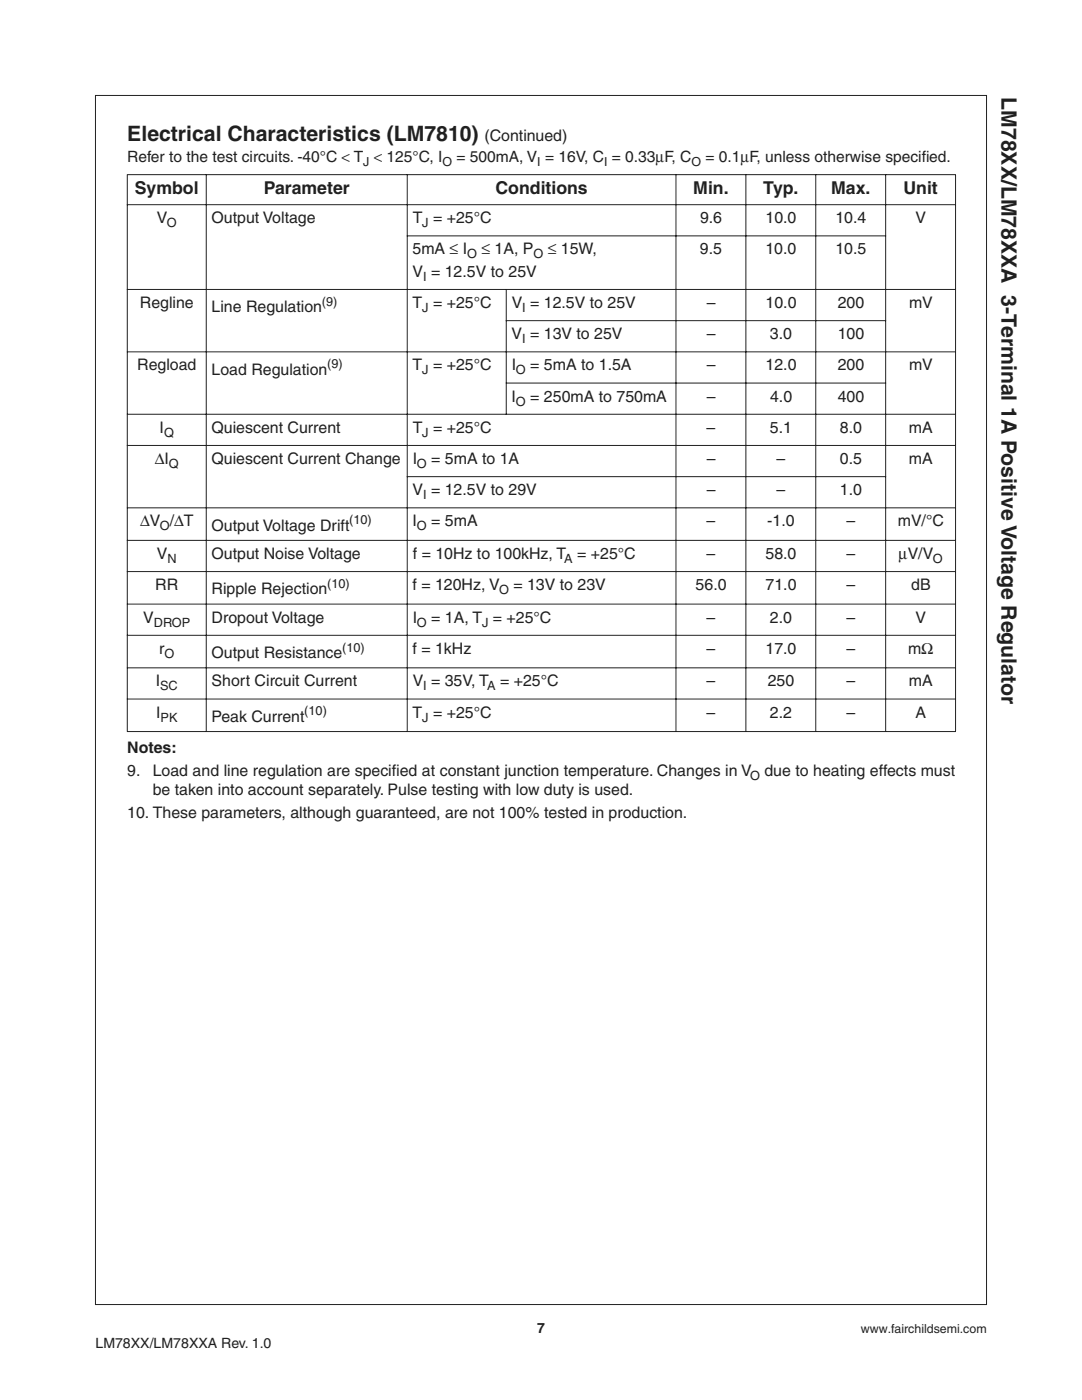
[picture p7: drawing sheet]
<svg xmlns="http://www.w3.org/2000/svg" width="216mm" height="279mm" viewBox="0 0 216 279" stroke-linecap="round" stroke-linejoin="round" font-family="sans-serif">
<defs><g id="words">
<g font-size="4.2" fill="#231f20">
<text x="199.8" y="19.4" transform="rotate(90 199.8 19.4)">LM78XX/LM78XXA 3-Terminal 1A Positive Voltage Regulator</text>
<text x="25.4" y="28.2">Electrical Characteristics (LM7810)</text>
</g>
<g font-size="3.5" fill="#231f20">
<text x="26.9" y="38.8">Symbol</text>
<text x="52.6" y="38.8">Parameter</text>
<text x="98.9" y="38.8">Conditions</text>
<text x="138.3" y="38.8">Min.</text>
<text x="152.3" y="38.8">Typ.</text>
<text x="165.8" y="38.8">Max.</text>
<text x="180.3" y="38.8">Unit</text>
</g>
<g font-size="3.2" fill="#231f20">
<text x="96.7" y="28.2">(Continued)</text>
<text x="31.3" y="44.6">V</text>
<text x="42.2" y="44.6">Output Voltage</text>
<text x="82.4" y="44.6">T = +25°C</text>
<text x="139.7" y="44.6">9.6</text>
<text x="152.8" y="44.6">10.0</text>
<text x="166.7" y="44.6">10.4</text>
<text x="182.7" y="44.6">V</text>
<text x="82.3" y="50.8">5mA ≤ I</text>
<text x="96.1" y="50.8">≤ 1A, P</text>
<text x="109.3" y="50.8">≤ 15W,</text>
<text x="139.7" y="50.8">9.5</text>
<text x="152.7" y="50.8">10.0</text>
<text x="166.7" y="50.8">10.5</text>
<text x="82.3" y="55.2">V = 12.5V to 25V</text>
<text x="27.9" y="61.5">Regline</text>
<text x="42.2" y="62.3">Line Regulation</text>
<text x="82.3" y="61.5">T = +25°C</text>
<text x="102.1" y="61.5">V = 12.5V to 25V</text>
<text x="141" y="61.5">–</text>
<text x="152.8" y="61.5">10.0</text>
<text x="167.2" y="61.5">200</text>
<text x="181.4" y="61.5">mV</text>
<text x="102.1" y="67.7">V = 13V to 25V</text>
<text x="141" y="67.7">–</text>
<text x="153.6" y="67.7">3.0</text>
<text x="167.2" y="67.7">100</text>
<text x="27.4" y="73.9">Regload</text>
<text x="42.2" y="74.8">Load Regulation</text>
<text x="82.3" y="73.9">T = +25°C</text>
<text x="102.1" y="73.9">I</text>
<text x="105.8" y="73.9">= 5mA to 1.5A</text>
<text x="141" y="73.9">–</text>
<text x="152.8" y="73.9">12.0</text>
<text x="167.2" y="73.9">200</text>
<text x="181.4" y="73.9">mV</text>
<text x="102.1" y="80.2">I</text>
<text x="105.8" y="80.2">= 250mA to 750mA</text>
<text x="141" y="80.2">–</text>
<text x="153.7" y="80.2">4.0</text>
<text x="167.2" y="80.2">400</text>
<text x="31.9" y="86.4">I</text>
<text x="42.2" y="86.4">Quiescent Current</text>
<text x="82.4" y="86.4">T = +25°C</text>
<text x="141" y="86.4">–</text>
<text x="153.6" y="86.4">5.1</text>
<text x="167.6" y="86.4">8.0</text>
<text x="181.4" y="86.4">mA</text>
<text x="30.9" y="92.6">∆I</text>
<text x="42.2" y="92.6">Quiescent Current Change</text>
<text x="82.4" y="92.6">I</text>
<text x="86.1" y="92.6">= 5mA to 1A</text>
<text x="141" y="92.6">–</text>
<text x="155" y="92.6">–</text>
<text x="167.6" y="92.6">0.5</text>
<text x="181.4" y="92.6">mA</text>
<text x="82.3" y="98.8">V = 12.5V to 29V</text>
<text x="141" y="98.8">–</text>
<text x="155" y="98.8">–</text>
<text x="167.6" y="98.8">1.0</text>
<text x="27.9" y="105.1">∆V /∆T</text>
<text x="42.2" y="105.9">Output Voltage Drift</text>
<text x="82.3" y="105.1">I</text>
<text x="86.1" y="105.1">= 5mA</text>
<text x="141" y="105.1">–</text>
<text x="153.1" y="105.1">-1.0</text>
<text x="168.9" y="105.1">–</text>
<text x="179.1" y="105.1">mV/°C</text>
<text x="31.3" y="111.5">V</text>
<text x="42.2" y="111.5">Output Noise Voltage</text>
<text x="82.4" y="111.5">f = 10Hz to 100kHz, T = +25°C</text>
<text x="141" y="111.5">–</text>
<text x="152.7" y="111.5">58.0</text>
<text x="168.9" y="111.5">–</text>
<text x="179.3" y="111.5">µV/V</text>
<text x="31" y="117.8">RR</text>
<text x="42.2" y="118.6">Ripple Rejection</text>
<text x="82.3" y="117.8">f = 120Hz, V</text>
<text x="102.4" y="117.8">= 13V to 23V</text>
<text x="138.8" y="117.8">56.0</text>
<text x="152.8" y="117.8">71.0</text>
<text x="168.9" y="117.8">–</text>
<text x="181.8" y="117.8">dB</text>
<text x="28.6" y="124.3">V</text>
<text x="42.2" y="124.3">Dropout Voltage</text>
<text x="82.4" y="124.3">I</text>
<text x="86.1" y="124.3">= 1A, T = +25°C</text>
<text x="141" y="124.3">–</text>
<text x="153.6" y="124.3">2.0</text>
<text x="168.9" y="124.3">–</text>
<text x="182.7" y="124.3">V</text>
<text x="31.8" y="130.5">r</text>
<text x="42.2" y="131.3">Output Resistance</text>
<text x="82.3" y="130.5">f = 1kHz</text>
<text x="141" y="130.5">–</text>
<text x="152.7" y="130.5">17.0</text>
<text x="168.9" y="130.5">–</text>
<text x="181.2" y="130.5">mΩ</text>
<text x="31.1" y="137">I</text>
<text x="42.2" y="137">Short Circuit Current</text>
<text x="82.4" y="137">V = 35V, T</text>
<text x="99.8" y="137">= +25°C</text>
<text x="141" y="137">–</text>
<text x="153.2" y="137">250</text>
<text x="168.9" y="137">–</text>
<text x="181.4" y="137">mA</text>
<text x="31.1" y="143.2">I</text>
<text x="82.3" y="143.2">T = +25°C</text>
<text x="141" y="143.2">–</text>
<text x="153.6" y="143.2">2.2</text>
<text x="168.9" y="143.2">–</text>
<text x="182.7" y="143.2">A</text>
<text x="42.2" y="144.1">Peak Current</text>
<text x="25.4" y="150.2">Notes:</text>
<text x="25.4" y="154.8">9.</text>
<text x="30.5" y="154.8">Load and line regulation are specif</text>
<text x="78.2" y="154.8">ied at constant junction temperature. Changes in V</text>
<text x="152.5" y="154.8">due to heating effects must</text>
<text x="30.5" y="158.7">be taken into account separately. Pulse testing with low duty is used.</text>
<text x="25.4" y="163.3">10. These parameters, although guaranteed, are not 100% tested in production.</text>
</g>
<g font-size="3.1" fill="#231f20">
<text x="25.4" y="32.4">Refer to the test circuits. -40°C &lt; T &lt; 125°C, I</text>
<text x="91.1" y="32.4">= 500mA, V = 16V, C = 0.33µF, C</text>
<text x="140.7" y="32.4">= 0.1µF, unless otherwise specif</text>
<text x="183.9" y="32.4">ied.</text>
</g>
<g font-size="2.8" fill="#231f20">
<text x="19" y="268.9">LM78XX/LM78XXA Rev. 1.0</text>
<text x="107.2" y="266">7</text>
</g>
<g font-size="2.5" fill="#231f20">
<text x="72.5" y="33.2">J</text>
<text x="88.3" y="33.2">O</text>
<text x="107.2" y="33.2">I</text>
<text x="120.5" y="33.2">I</text>
<text x="138" y="33.2">O</text>
<text x="33.3" y="45.3">O</text>
<text x="84.3" y="45.3">J</text>
<text x="93.2" y="51.6">O</text>
<text x="106.4" y="51.6">O</text>
<text x="84.4" y="56">I</text>
<text x="64.2" y="61">(9)</text>
<text x="84.3" y="62.3">J</text>
<text x="104.2" y="62.3">I</text>
<text x="104.2" y="68.5">I</text>
<text x="65.3" y="73.5">(9)</text>
<text x="84.3" y="74.7">J</text>
<text x="103" y="74.7">O</text>
<text x="103" y="80.9">O</text>
<text x="32.7" y="87.2">Q</text>
<text x="84.3" y="87.2">J</text>
<text x="33.7" y="93.4">Q</text>
<text x="83.2" y="93.4">O</text>
<text x="84.4" y="99.6">I</text>
<text x="31.9" y="105.9">O</text>
<text x="69.7" y="104.6">(10)</text>
<text x="83.2" y="105.9">O</text>
<text x="33.4" y="112.3">N</text>
<text x="112.6" y="112.3">A</text>
<text x="186.1" y="112.3">O</text>
<text x="65.3" y="117.4">(10)</text>
<text x="99.6" y="118.6">O</text>
<text x="30.7" y="125.1">DROP</text>
<text x="83.2" y="125.1">O</text>
<text x="96.2" y="125.1">J</text>
<text x="32.8" y="131.3">O</text>
<text x="68.3" y="130.1">(10)</text>
<text x="32" y="137.8">SC</text>
<text x="84.4" y="137.8">I</text>
<text x="97.2" y="137.8">A</text>
<text x="60.7" y="142.8">(10)</text>
<text x="32" y="144">PK</text>
<text x="84.3" y="144">J</text>
<text x="149.7" y="155.6">O</text>
<text x="171.8" y="266">www.fairchildsemi.com</text>
</g>
</g></defs>
<g fill="none" stroke="#231f20" stroke-width=".2">
<path d="M19 19.1h177.8v241.2h-177.8zM25.3 34.9h165.5M25.4 34.9v111M41.2 34.8v111.3M81.3 34.8v111.3M134.9 34.8v111.3M148.8 34.8v111.3M162.8 34.8v111.3M176.7 34.8v111.3M190.7 34.9v111M25.3 40.9h165.5M25.3 57.8h165.5"/>
<path d="M81.2 47.1h95.6M101 57.7v25.1M25.3 70.2h165.5M100.9 64h75.9M100.9 76.4h75.9M25.3 82.7h165.5M25.3 88.9h165.5M81.2 95.1h95.6M25.3 101.4h165.5M25.3 107.8h165.5M25.3 114.1h165.5M25.3 120.6h165.5"/>
<path d="M25.3 126.8h165.5M25.3 133.3h165.5M25.3 139.5h165.5M25.3 146h165.5"/>
</g>
<use href="#words"/>
</svg>
